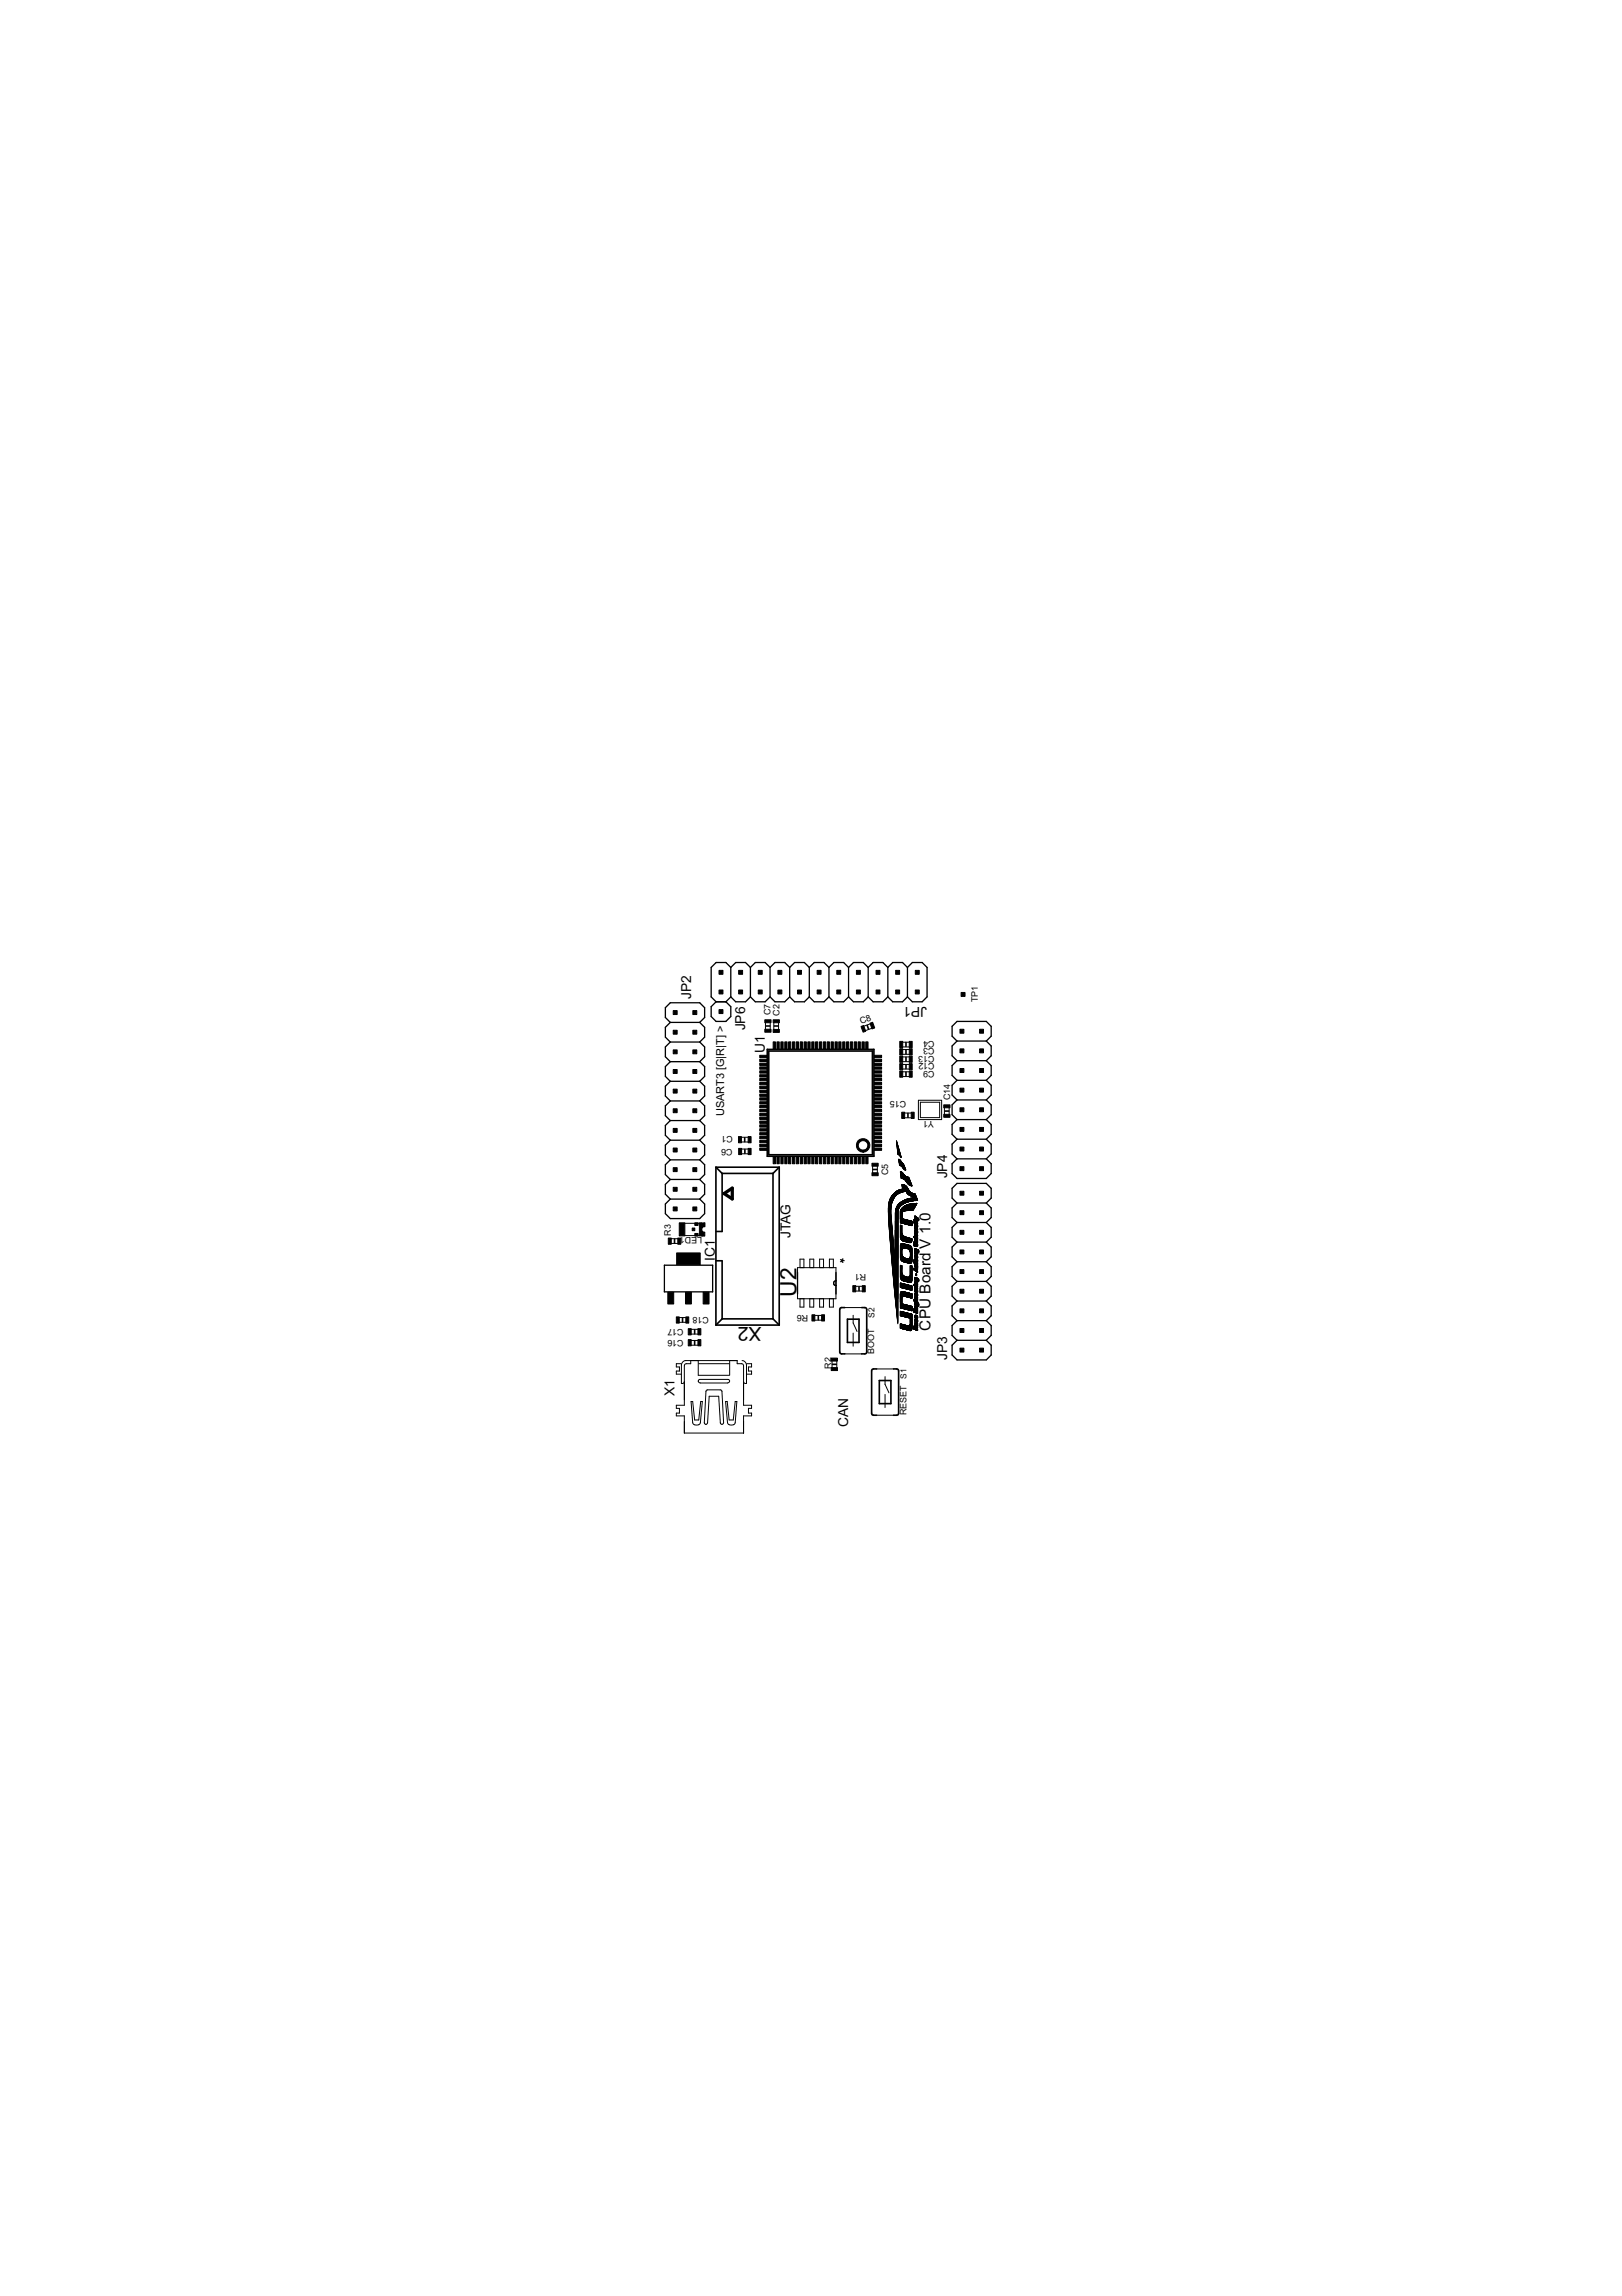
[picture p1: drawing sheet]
<svg xmlns="http://www.w3.org/2000/svg" width="210mm" height="297mm" viewBox="0 0 210 297" stroke-linecap="round" stroke-linejoin="round" font-family="sans-serif">
<defs><g id="words">
<text font-size="3.3" x="103.1" y="167.8" transform="rotate(-90 103.1 167.8)">U2</text>
<text font-size="2.8" x="98.5" y="171.6" transform="rotate(-180 98.5 171.6)">X2</text>
<text font-size="2.2" x="120.4" y="172.1" transform="rotate(-90 120.4 172.1)">CPU Board V 1.0</text>
<g font-size="2">
<text x="89.5" y="129.2" transform="rotate(-90 89.5 129.2)">JP2</text>
<text x="120" y="130.2" transform="rotate(-180 120 130.2)">JP1</text>
<text x="96.4" y="133.3" transform="rotate(-90 96.4 133.3)">JP6</text>
<text x="99" y="136.2" transform="rotate(-90 99 136.2)">U1</text>
<text x="122.6" y="152.5" transform="rotate(-90 122.6 152.5)">JP4</text>
<text x="102.3" y="160.2" transform="rotate(-90 102.3 160.2)">JTAG</text>
<text x="92.5" y="163.1" transform="rotate(-90 92.5 163.1)">IC1</text>
<text x="108" y="162.7" transform="rotate(90 108 162.7)">*</text>
<text x="122.6" y="175.9" transform="rotate(-90 122.6 175.9)">JP3</text>
<text x="87.3" y="180.7" transform="rotate(-90 87.3 180.7)">X1</text>
<text x="109.7" y="184.7" transform="rotate(-90 109.7 184.7)">CAN</text>
</g>
<text font-size="1.6" x="93.7" y="144.4" transform="rotate(-90 93.7 144.4)">USART3 [G|R|T] &gt;</text>
<g font-size="1.3">
<text x="99.7" y="131.4" transform="rotate(-90 99.7 131.4)">C7</text>
<text x="100.9" y="131.4" transform="rotate(-90 100.9 131.4)">C2</text>
<text x="126.6" y="129.6" transform="rotate(-90 126.6 129.6)">TP1</text>
<text x="111.4" y="132.5" transform="rotate(-20 111.4 132.5)">C8</text>
<text x="120.9" y="135.6" transform="rotate(-180 120.9 135.6)">C3</text>
<text x="120.9" y="136.6" transform="rotate(-180 120.9 136.6)">C13</text>
<text x="121" y="134.6" transform="rotate(-180 121 134.6)">C4</text>
<text x="121" y="137.5" transform="rotate(-180 121 137.5)">C12</text>
<text x="117.3" y="142.4" transform="rotate(-180 117.3 142.4)">C15</text>
<text x="121" y="138.5" transform="rotate(-180 121 138.5)">C9</text>
<text x="123" y="142.3" transform="rotate(-90 123 142.3)">C14</text>
<text x="94.8" y="148.6" transform="rotate(-180 94.8 148.6)">C6</text>
<text x="94.8" y="147" transform="rotate(-180 94.8 147)">C1</text>
<text x="120.9" y="145.1" transform="rotate(-180 120.9 145.1)">Y1</text>
<text x="115" y="152" transform="rotate(-90 115 152)">C5</text>
<text x="86.8" y="159.9" transform="rotate(-90 86.8 159.9)">R3</text>
<text x="90.9" y="160.1" transform="rotate(-180 90.9 160.1)">LED1</text>
<text x="112.1" y="164.9" transform="rotate(-180 112.1 164.9)">R1</text>
<text x="88.5" y="173.3" transform="rotate(-180 88.5 173.3)">C16</text>
<text x="88.5" y="171.9" transform="rotate(-180 88.5 171.9)">C17</text>
<text x="91.7" y="170.4" transform="rotate(-180 91.7 170.4)">C18</text>
<text x="104.6" y="170.1" transform="rotate(-180 104.6 170.1)">R6</text>
<text x="107.5" y="177.1" transform="rotate(-90 107.5 177.1)">R2</text>
<text x="113.1" y="175.2" transform="rotate(-90 113.1 175.2)">BOOT</text>
<text x="117.3" y="183.1" transform="rotate(-90 117.3 183.1)">RESET</text>
</g>
<g font-size="1.2">
<text x="113.2" y="170.5" transform="rotate(-90 113.2 170.5)">S2</text>
<text x="117.3" y="178.4" transform="rotate(-90 117.3 178.4)">S1</text>
</g>
</g></defs>
<g fill="none" stroke="#000" stroke-width=".21">
<path d="M99.1 132.7h.5M99.3 135.8h13.8v13.8h-13.8zM99.5 136h13.4v13.4h-13.4zM100.2 132.7h.5M112.2 132.7l.2 .4M117.2 134.9v.5M117.2 135.8v.5M117.2 136.8v.5M117.2 137.8v.5M117.2 138.7v.5M92.6 151h8.2M92.6 151v20.4"/>
<path d="M92.6 151l.9 .8M92.7 159.3h.7M93.5 151.8h6.5M93.5 151.8v7.5M96.4 147.2v.5M96.4 148.7v.5M100 151.8v18.8M100.8 151v20.4M100.8 151l-.8 .8M113 151.3h.5M117.5 144v.5M122.3 143.7h.5"/>
<path d="M87.3 160.3v.5M88.3 170.5v.5M89.9 172v.6M89.9 173.5v.5M92.6 171.4h8.2M92.7 163.1h.7M93.5 170.6h6.5M93.5 163.1v7.5M93.5 170.6l-.9 .8M100 170.6l.8 .8M105.9 170.2v.6M107.7 176.5h.5"/>
<path d="M109.3 169.2h-.5l-.1 .2v5.5l.1 .2 .5 .1M109.7 170.7h1.5v3h-1.5zM111.2 166.5v.5M111.5 169.2h.5l.2 .2v5.5l-.2 .2-.5 .1M113.4 177.1h-.5l-.1 .3v5.4l.1 .3h.5M113.8 178.6h1.5v3h-1.5zM115.6 177.1h.5l.2 .3v5.4l-.2 .3h-.5"/>
</g>
<g fill="#000" stroke="#000" stroke-width=".13">
<path d="M90.9 158.4h.2v.2l-.1 .1v-.2v.2l-.1-.1z" fill-rule="evenodd"/>
<path d="M111 147.6a.88 .88 0 0 1 1.5 .2 .88 .88 0 0 1-.8 1.3v-.3a.62 .62 0 0 1-.6-.8 .62 .62 0 0 1 1-.3 .62 .62 0 0 1-.2 1.1h-.2v.3a.89 .89 0 0 1-.8-.6 .89 .89 0 0 1 .1-.9z" fill-rule="evenodd"/>
</g>
<g fill="none" stroke="#000" stroke-width=".13">
<path d="M99.1 132.3v.9M99.7 132.3v.9M100.1 132.3v.9M100.8 132.3v.9M112.6 132.5l-.8 .3M112.8 133l-.8 .3M116.8 136.4h.9M116.8 135.8h.9M116.8 135.4h.9M116.8 134.8h.9M116.8 139.3h.9M116.8 138.7h.9"/>
<path d="M116.8 138.3h.9M116.8 137.7h.9M116.8 137.4h.9M116.8 136.7h.9M88.6 158.3h1.9M88.6 159.9h1.9M91.2 158.7a.39 .39 0 0 0-.4 .4 .39 .39 0 0 0 .4 .3M95.9 147.1h.9M95.9 147.7h.9M95.9 148.7h.9M95.9 149.3h.9M112.9 150.9v.8"/>
<path d="M113.5 150.9v.8M115 156.3v.5M115 156v1.4M115 155.7v2.4M115 155.6v2.9M115.1 155.4v3.7M115.1 155.3v4.3M115.1 155.2v4.7M115.2 155.1v5.4M115.2 155.1v5.6M115.3 155v6.3M115.3 154.9v6.7"/>
<path d="M115.3 157.1v4.9M115.3 154.9v1.6M115.3 154.8v1.2M115.3 157.5v4.8M115.4 157.8v5M115.4 154.8v1.1M115.4 154.7v1M115.4 158.3v4.7M115.4 158.5v5M115.4 154.7v.9M115.5 154.6v.9M115.5 159.1v4.6"/>
<path d="M115.5 159.3v4.9M115.5 154.6v.8M115.5 159.8v4.6M115.6 154.5l-.1 .8M115.6 154.5v.7M115.7 154.4v.7M115.7 154.4v.6M115.7 154.3v.7M115.8 154.3v.6M115.8 154.3v.5M115.9 154.2l-.1 .6M115.9 156.8v11.3"/>
<path d="M115.9 154.2v.5M115.9 156.7v11.6M115.9 156.4v12.3M116 154.2v.5M116 156.4v12.6M116 154.1v.5M116 156.3v13.1M116 147.6v.1M116 156.2v13.4M116 147.7l.1 .4M116.1 154.1l-.1 .5M116.1 156.1v13.9"/>
<path d="M116.1 147.8v.4M116.1 154.1v.4M116.1 156.1v14.1M116.1 147.9v.7M116.1 156v14.6M116.1 148v.8M116.1 156v14.9M116.2 148.1v1M116.2 154v.5M116.2 155.9v15.4M116.2 148.2v1.2M116.2 155.9v12.1"/>
<path d="M116.2 148.4v1M116.2 154v.4M116.2 155.8v.7M116.3 148.5v.9M116.3 154v.4M116.3 155.8v.7M116.3 148.6v.8M116.3 150v.1M116.3 155.7v.7M116.3 148.7l.1 .7M116.3 150l.1 .4M116.4 155.7l-.1 .6"/>
<path d="M116.4 148.8v.6M116.4 150v.5M116.4 153.9v.5M116.4 155.7v.5M116.4 148.9v.6M116.4 150v.8M116.4 153.9v.4M116.4 149.1v.4M116.4 150.1v.7M116.4 155.6v.5M116.5 149.1v.5M116.5 150.1v.7"/>
<path d="M116.5 153.9v.4M116.5 155.6v.5M116.5 149.3v.3M116.5 156.7v1M116.5 149.4v.2M116.5 151.6v.3M116.5 158.5v1.7M116.5 155.6v.4M116.5 156.5v1.7M116.6 149.5v.2M116.6 150.2v.6M116.6 151.6v.4"/>
<path d="M116.6 153.9v.4M116.6 155.6v.4M116.6 156.5v1.7M116.6 158.5v1.8M116.6 149.6v.1M116.6 151.6v.7M116.6 155.5v.5M116.6 150.3v.5M116.6 151.6v.9M116.6 156.4v1.8M116.6 158.5v1.9M116.6 150.3l.1 .6"/>
<path d="M116.6 158.5l.1 1.9M116.7 153.9v.3M116.7 155.5l-.1 .4M116.7 156.4v1.8M116.7 150.4v.5M116.7 151.6v.9M116.7 155.5v.4M116.7 158.5v1.9M116.7 151.7v.8M116.7 153.2v.2M116.7 158.5v2M116.7 155.4v.5"/>
<path d="M116.7 156.3v1.9M116.8 150.5v.5M116.8 151.7v.8M116.8 153.2v.3M116.8 153.9v.3M116.8 155.4v.5M116.8 156.3v.6M116.8 157.7v.5M116.8 159.7v.8M116.8 153.2v1M116.8 157.7v.6M116.8 155.4v.4"/>
<path d="M116.8 156.2v.6M116.8 150.5v.6M116.8 159.8v.7M116.9 150.5v.6M116.9 151.8v.7M116.9 153.3v.9M116.9 155.4v.4M116.9 156.2v.5M116.9 157.7v.6M116.9 159.8v.7M116.9 150.6v.6M116.9 159.9v.7"/>
<path d="M116.9 155.3v.5M116.9 156.1v.6M116.9 151.9v.6M116.9 155.3v.4M116.9 150.7l.1 .5M116.9 157.7l.1 .6M117 155.3l-.1 .4M117 150.8v.5M117 152v.5M117 153.3v.9M117 155.3v.4M117 156.1v.6"/>
<path d="M117 157.7v.6M117 159.9v.7M117 152v.6M117 157.8v.5M117 160v.6M117.1 150.9v.4M117.1 152v.6M117.1 153.3v.9M117.1 155.3v.4M117.1 156v.7M117.1 157.8v.5M117.1 160v.6"/>
<path d="M117.1 144h.8M117.1 144.6h.8M117.1 151v.3M117.1 152.1v.5M117.1 153.3v.8M117.1 151.1v.3M117.1 152.1v.6M117.1 153.4v.7M117.1 155.2v.4M117.1 156v.6M117.1 151.2v.2M117.1 152.1l.1 .6"/>
<path d="M117.2 156v.6M117.2 151.2v.2M117.2 152.1v.6M117.2 153.4v.7M117.2 155.2v.4M117.2 157.8v.5M117.2 151.3v.1M117.2 152.2v.6M117.2 157.8v.6M117.2 151.4h.1M117.2 155.9v.7M117.3 152.2v.7"/>
<path d="M117.3 153.5v.7M117.3 157.8v.6M117.3 155.2v.4M117.3 155.9v.7M117.3 152.3v.6M117.3 152.3v.7M117.3 153.5v.8M117.4 152.3v.7M117.4 153.6v.8M117.4 157.8v.6M117.4 155.1v.4M117.4 155.9v.7"/>
<path d="M117.4 152.3v.8M117.4 157.9v.5M117.4 152.3l.1 .8M117.4 153.7l.1 .8M117.4 157.9l.1 .5M117.5 152.3v.8M117.5 153.7v.8M117.5 155.1v.4M117.5 155.9v.7M117.5 157.9v.5M117.5 152.3v.9M117.5 153.8v.7"/>
<path d="M117.5 155.8v.8M117.5 157.9v.6M117.6 152.3v.9M117.6 153.9v.7M117.6 155.1v.4M117.6 157.9v.6M117.6 155.8v.8M117.6 154v.6M117.6 152.4v.9M117.7 152.5v.8M117.7 154.1v.5M117.7 155.1v.3"/>
<path d="M117.7 155.8v.8M117.7 157.9v.6M117.7 155v.4M117.7 152.6v.7M117.8 152.7v.7M117.8 154.2v.5M117.8 155.8v.8M117.8 157.9v.6M117.8 155v.4M117.8 152.8v.6M117.8 152.9v.5M117.9 153v.4"/>
<path d="M117.9 154.3v.4M117.9 155v.4M117.9 155.8v.8M117.9 158v.5M117.9 153.1v.3M117.9 155.7v.9M118 153.2v.2M118 154.3v.4M118 155v.4M118 155.7v.8M118 158v.6M118 153.3v.1"/>
<path d="M118 153.4h.1M118 154.4l.1 .4M118.1 154.4v.4M118.1 155v.4M118.1 155.7v.8M118.1 154.4v.5M118.2 154.4v.9M118.2 155.7v.8M118.2 157.8h.1M118.3 155.7l-.1 .8M118.3 157.8h.1M118.3 158.1v.1"/>
<path d="M118.3 160v.1M118.3 154.5v.8M118.3 155.7v.7M118.3 157.8v.1M118.3 157.8v.2M118.3 155.7v.6M118.4 154.5v.8M118.4 155.7v.5M118.4 157.3v.1M118.4 157.6v.1M118.4 157.8v.3M118.4 158.1v.1"/>
<path d="M118.4 158.4v.2M118.4 158.7v.1M118.4 158.9v.1M118.4 159.2v.2M118.4 159.5v.2M118.4 159.8v.2M118.4 160v.1M118.4 157.3v.2M118.4 158.1v.2M118.4 158.4v.3M118.4 158.7v.3M118.4 159.1v.4"/>
<path d="M118.4 155.7v.4M118.4 158.4v.6M118.5 154.6v.7M118.5 155.7v.3M118.5 157.4v.1M118.5 157.6v.1M118.5 157.8v.3M118.5 158.1v.2M118.5 158.4v.1M118.5 158.6v.1M118.5 158.8v.2M118.5 159.1v.4"/>
<path d="M118.5 159.6v.1M118.5 159.8v.1M118.5 158.4v.6M118.5 159.1v.2M118.5 159.3v.2M118.5 154.7v.6M118.5 157.9v.2M118.5 158.2v.1M118.5 158.9l.1 .2M118.5 159.1v.5M118.5 159.6v.3M118.6 155.7l-.1 .2"/>
<path d="M118.6 158.4l-.1 .3M118.6 154.8v.5M118.6 155.7v.2M118.6 157.4v.3M118.6 157.9v.2M118.6 158.2v.1M118.6 158.4v.3M118.6 158.9v.2M118.6 159.1v.5M118.6 159.7v.2M118.6 154.9v.4M118.6 155.7v.1"/>
<path d="M118.6 155.7h.1M118.6 155v.3M118.6 157.5v.2M118.6 158.4v.1M118.6 158.7h.1M118.6 159.3h.1M118.6 159.4v.2M118.7 155v.3M118.7 157.5v.2M118.7 157.9v.2M118.7 158.2v.1M118.7 158.4v.4"/>
<path d="M118.7 158.9v.2M118.7 159.2v.4M118.7 159.7v.2M118.7 155.2v.1M118.7 159v.1M118.7 158.2v.2M118.7 158.5v.3M118.7 159.8v.1M118.8 157.6v.1M118.8 157.9v.1M118.8 158.6v.1M118.8 159.3v.2"/>
<path d="M118.8 157.6v.3M118.8 157.9h.1M118.9 142.3h3v2.5h-3zM118.9 157.6v.3M118.9 157.7v.2M118.9 157.8h.1M119.1 142.6h2.5v2h-2.5zM122.2 143.3v.9M122.8 143.3v.9M86.8 160.9h.9M86.8 160.3h.9M87.9 170.5h.9"/>
<path d="M87.9 171.1h.9M88.1 176.4h-.6v.4h.4v.6h-.4v.4h.6M89.4 176.1v.3h-.7l-.1 .3v5.1h-1.1v.4h.4v.6h-.4v.4h1.1v2.2h7.6v-2.2h1.1v-.4h-.4v-.6h.4v-.4h-1.1v-5.1l-.1-.3h-.7v-.3M89.5 173.4h.8M89.5 174h.8M89.5 172.6h.8M89.5 172h.8M90.4 178.7h.1M90.4 176.1v1.8h4M90.4 176.4h4M90.5 178.5h3.7a.22 .22 0 0 1 .2 .3l-.3 .1h-3.6a.23 .23 0 0 1 0-.4zM91.4 179.9l.2-.1h1.6l.2 .1 .2 4.2a.21 .21 0 0 1-.2 .2 .21 .21 0 0 1-.2-.2l-.2-3.5h-1.2l-.2 3.5a.21 .21 0 0 1-.2 .2 .21 .21 0 0 1-.3-.2z"/>
<path d="M94.4 176.1v1.8M95.4 176h-6.6a.59 .59 0 0 0-.6 .6v2.4l.3-.1 .1-.1M96 176a.59 .59 0 0 1 .6 .6v2.4l-.3-.1-.1-.1M96.6 176.4h.7v.4h-.4v.6h.4v.4h-.7M103.2 164h5v4h-5zM103.5 164v-1.1h.5v1.1M103.5 168v1.1h.5v-1.1M104.8 164v-1.1h.5v1.1M104.8 168v1.1h.5v-1.1M105.5 170.2h.8M105.5 170.8h.8M106.1 164v-1.1h.5v1.1"/>
<path d="M106.1 168v1.1h.5v-1.1M107.3 164v-1.1h.5v1.1M107.3 168v1.1h.5v-1.1M107.7 176.1v.9M108.2 165.7a.31 .31 0 0 0-.3 .3 .31 .31 0 0 0 .3 .3M108.3 176.1v.9M109.3 169.2h2.2M109.3 175.2h2.2M110.4 170.2v1l.5 1.1M110.4 172.5v1.7M110.7 167h.9M110.7 166.4h.9"/>
<path d="M113.4 177.1h2.2M114.5 178.1v1l.5 1.1M115.5 160.1l.1 4.9M115.6 160.6v4.5M115.6 160.8v4.9M115.7 161.3v4.9M115.7 161.9v4.4M115.7 162.1v4.7M115.8 162.6v4.5M115.8 162.6v4.8M115.8 162.6v5.1M116.5 166v.5"/>
<path d="M116.5 167.4v1M116.5 169.7v.5M116.5 171.3v.5M116.5 163.7v1.7M116.5 166v.6M116.5 171.3v.6M116.5 161v1.9M116.5 167.2v2M116.6 161v1.9M116.6 163.7v1.7M116.6 166v.6M116.6 167.2v2"/>
<path d="M116.6 169.7v.5M116.6 171.3v.6M116.6 160.9v2.1M116.6 163.7v1.8M116.6 167.1v2.1M116.6 160.9l.1 2.2M116.6 163.7l.1 1.9M116.7 167.1v2.1M116.7 160.9v2.2M116.7 163.7v1.9M116.7 166v.6M116.7 169.7v.6"/>
<path d="M116.7 171.3v.6M116.7 166.1v.5M116.7 160.9v2.3M116.8 160.9v.7M116.8 162.4v.8M116.8 164.8v.8M116.8 166.1v.5M116.8 167.1v.8M116.8 168.7v.6M116.8 169.7v.6M116.8 171.3v.6M116.8 162.5v.7"/>
<path d="M116.8 164.9v.8M116.8 167.1v.7M116.8 171.4v.5M116.8 160.9v.6M116.9 160.9v.6M116.9 162.6v.6M116.9 165v.7M116.9 166.1v.5M116.9 167.1v.6M116.9 168.7v.6M116.9 169.7v.6M116.9 171.4v.5"/>
<path d="M116.9 162.7v.5M116.9 165.1v.6M116.9 169.8v.5M116.9 162.7l.1 .6M116.9 166.1l.1 .6M116.9 171.4l.1 .6M117 161v.5M117 162.7v.6M117 165.1v.6M117 166.1v.6M117 167.1v.6M117 168.8v.5"/>
<path d="M117 169.8v.5M117 171.4v.6M117.1 161v.4M117.1 162.8v.5M117.1 165.1v.6M117.1 166.1v.6M117.1 167.2v.5M117.1 168.8v.5M117.1 169.8v.5M117.1 171.4v.6M117.1 161v.5M117.1 165.1v.7"/>
<path d="M117.1 168.8v.6M117.1 165.2v.6M117.1 169.8v.6M117.1 160l.1 .6M117.1 165.2l.1 .6M117.1 166.2v.5M117.1 171.4l.1 .6M117.2 160v.6M117.2 161v.5M117.2 162.8v.5M117.2 165.2v.6M117.2 166.2v.5"/>
<path d="M117.2 167.2v.5M117.2 168.8v.6M117.2 169.8v.6M117.2 171.4v.6M117.2 160.1v.6M117.2 171.5v.5M117.3 160.1v.6M117.3 161v.5M117.3 162.8v.5M117.3 165.2v.6M117.3 166.2v.6M117.3 167.2v.6"/>
<path d="M117.3 168.8v.6M117.3 169.8v.6M117.3 171.5v.5M117.3 169.9v.5M117.4 160.1v.6M117.4 161v.5M117.4 162.8v.6M117.4 165.2v.6M117.4 166.2v.6M117.4 167.2v.6M117.4 168.8v.6M117.4 169.9v.5"/>
<path d="M117.4 171.5v.6M117.4 168.9v.5M117.4 162.9v.5M117.4 168.9l.1 .5M117.4 169.9l.1 .6M117.5 160.1v.6M117.5 161.1v.4M117.5 162.9v.5M117.5 165.2v.6M117.5 166.2v.6M117.5 167.3v.5M117.5 168.9v.5"/>
<path d="M117.5 169.9v.6M117.5 171.5v.6M117.5 161.1v.5M117.5 165.2v.7M117.5 168.9v.6M117.6 160.1v.6M117.6 161.1v.5M117.6 165.2v.7M117.6 166.3v.5M117.6 167.3v.5M117.6 168.9v.6M117.6 169.9v.6"/>
<path d="M117.6 171.5v.6M117.6 162.9v.5M117.6 160.2v.5M117.6 167.3v.6M117.6 161.1v.6M117.6 162.8v.6M117.7 160.2v.6M117.7 161.1v.6M117.7 162.8v.6M117.7 165.2v.7M117.7 166.3v.5M117.7 167.3v.6"/>
<path d="M117.7 168.9v.6M117.7 169.9v.6M117.7 171.5v.6M117.7 161.1v.7M117.7 166.3v.6M117.7 171.4v.7M117.7 165.1v.8M117.8 160.2v.6M117.8 161.1v.8M117.8 166.3v.6M117.8 167.3v.6M117.8 169v.5"/>
<path d="M117.8 170v.5M117.8 162.6v.8M117.8 165v.9M117.8 171.3v.8M117.8 161.2v.8M117.8 162.5v.9M117.8 163.7v2.2M117.8 170v2.1M117.8 161.2v2.2M117.9 160.2v.5M117.9 161.2v2.2M117.9 163.7v2.2"/>
<path d="M117.9 166.3v.6M117.9 167.3v.6M117.9 169v.5M117.9 170v2.1M117.9 167.4v.5M117.9 161.3v2.1M117.9 169v.6M117.9 160.3v.4M117.9 163.8v2.1M118 160.3v.4M118 161.3v2M118 163.8v2"/>
<path d="M118 166.3v.6M118 167.4v.5M118 169v.6M118 170v2.1M118 161.4v1.9M118 166.4v.5M118 170v2M118 160.3v.3M118 160.3v.2M118 161.5v1.7M118 163.8v1.9M118 167.4v.6"/>
<path d="M118 170v1.9M118.3 160.7v.1M118.3 161v.2M118.3 163v.2M118.3 163.2v.2M118.3 164.1v.2M118.3 166.2v.1M118.3 168.1v.2M118.3 169.3v.5M118.3 171.6v.4M118.3 160.7v.2M118.3 163.3v.1"/>
<path d="M118.3 171.5v.5M118.3 168.2v.1M118.3 169.4v.4M118.4 160.7v.2M118.4 161v.2M118.4 163v.2M118.4 163.3v.1M118.4 164.1v.3M118.4 169.6v.2M118.4 171.5v.2M118.4 171.8v.2M118.4 160.3v.1"/>
<path d="M118.4 160.5v.1M118.4 161.5v.2M118.4 161.7v.2M118.4 162v.1M118.4 162.1v.1M118.4 162.5v.1M118.4 162.9v.1M118.4 163.6v.2M118.4 165.2v.2M118.4 165.5v.1M118.4 165.8v.1M118.4 166v.1"/>
<path d="M118.4 166.2v.1M118.4 166.4v.1M118.4 166.5v.2M118.4 166.9v.1M118.4 167.3v.2M118.4 167.8v.1M118.4 168v.1M118.4 168.2v.1M118.4 168.4v.2M118.4 168.6v.1M118.4 169v.1M118.4 169.2v.1"/>
<path d="M118.4 170.2v.2M118.4 170.7v.2M118.4 171.2v.2M118.4 160.3v.3M118.4 161.1v.1M118.4 161.5v.4M118.4 161.9v.4M118.4 162.4v.3M118.4 162.9v.3M118.4 163.6v.3M118.4 165.3v.3M118.4 165.8v.3"/>
<path d="M118.4 166.4v.3M118.4 166.8v.3M118.4 167.3v.3M118.4 167.7v.4M118.4 168.6v.2M118.4 168.9v.2M118.4 170.2v.3M118.4 170.6v.3M118.4 171.1v.3M118.4 171.6v.1M118.4 171.9v.1M118.4 160v.2"/>
<path d="M118.4 160.3v.4M118.4 161.5v.8M118.4 162.8v.4M118.4 165.3v.4M118.4 166.2v.5M118.4 166.8v.4M118.4 168.2v.2M118.4 168.4v.4M118.4 168.9v.4M118.4 171.1v.4M118.4 171.6v.4M118.4 169.4v.4"/>
<path d="M118.4 170.6v.4M118.5 160v.2M118.5 160.3v.4M118.5 160.7v.2M118.5 161.1v.1M118.5 161.6v.4M118.5 162v.3M118.5 162.4v.4M118.5 162.8v.4M118.5 163.3v.1M118.5 163.6v.3M118.5 164.1v.1"/>
<path d="M118.5 164.3v.1M118.5 165.3v.4M118.5 165.8v.4M118.5 166.2v.2M118.5 166.4v.3M118.5 166.8v.4M118.5 167.3v.3M118.5 167.7v.4M118.5 168.2v.2M118.5 168.4v.4M118.5 168.9v.4M118.5 169.4v.4"/>
<path d="M118.5 170.2v.3M118.5 170.6v.4M118.5 171.1v.4M118.5 171.6v.4M118.5 160.8v.1M118.5 161.6v.7M118.5 162.4v.1M118.5 162.6v.2M118.5 163.3v.2M118.5 163.6v.1M118.5 163.8v.1M118.5 164.3v.2"/>
<path d="M118.5 166.5v.2M118.5 166.8v.1M118.5 167v.2M118.5 167.3v.1M118.5 167.5v.2M118.5 168.4v.5M118.5 170.2v.1M118.5 170.4v.2M118.5 170.6v.2M118.5 170.8v.2M118.5 171.1v.2M118.5 171.3v.2"/>
<path d="M118.5 164.8v.2M118.5 160l.1 .2M118.5 160.3v.1M118.5 160.5v.2M118.5 161.1v.2M118.5 161.6v.1M118.5 161.8v.2M118.5 162.1v.2M118.5 162.8v.2M118.5 163.1l.1 .2M118.5 163.3l.1 .2M118.5 163.6l.1 .3"/>
<path d="M118.5 164.1l.1 .4M118.5 165.3v.2M118.5 165.6l.1 .1M118.5 165.8v.1M118.5 166v.2M118.5 166.3v.1M118.5 166.6v.1M118.5 167.3l.1 .4M118.5 167.7v.2M118.5 168v.1M118.5 168.2l.1 .2M118.5 168.5v.1"/>
<path d="M118.5 168.7v.2M118.5 168.9v.2M118.5 169.2l.1 .2M118.5 170.2v.4M118.5 170.9l.1 .2M118.5 171.1l.1 .4M118.6 171.7l-.1 .4M118.6 160.1v.1M118.6 160.3v.1M118.6 160.5v.2M118.6 160.8v.2M118.6 161.1v.2"/>
<path d="M118.6 161.6v.2M118.6 161.9v.1M118.6 162.2v.1M118.6 162.4v.1M118.6 162.7v.1M118.6 162.9v.1M118.6 163.1v.2M118.6 163.3v.2M118.6 163.6v.4M118.6 164.1v.4M118.6 164.8v.2M118.6 165.3v.2"/>
<path d="M118.6 165.6v.1M118.6 165.8v.1M118.6 166v.2M118.6 166.3v.1M118.6 166.6v.1M118.6 166.8v.4M118.6 167.3v.4M118.6 167.8v.1M118.6 168v.2M118.6 168.3v.1M118.6 168.5v.1M118.6 168.7v.2"/>
<path d="M118.6 169v.1M118.6 169.2v.2M118.6 169.7v.2M118.6 170.2v.4M118.6 170.9v.2M118.6 171.1v.4M118.6 171.7v.2M118.6 171.9v.2M118.6 160.3v.2M118.6 166.1v.1M118.6 166.6v.2M118.6 168.5v.2"/>
<path d="M118.6 171.1v.5M118.6 170.7v.1M118.6 171.6v.3M118.6 160.6v.1M118.6 160.8v.5M118.6 161.6v.4M118.6 162.4v.2M118.6 163.4v.1M118.6 163.6v.1M118.6 163.9v.1M118.6 165.3v.4M118.6 165.8v.2"/>
<path d="M118.6 167h.1M118.6 167.1v.1M118.6 167.4v.1M118.6 167.6v.1M118.6 168.5v.4M118.6 169.5v.4M118.6 170.3h.1M118.6 170.5v.1M118.6 171.2v.1M118.6 171.4v.2M118.6 171.6v.2M118.7 160.1v.2"/>
<path d="M118.7 160.3v.2M118.7 160.6v.1M118.7 160.8v.5M118.7 161.6v.4M118.7 162.2v.1M118.7 162.4v.4M118.7 162.9v.4M118.7 163.4v.1M118.7 163.6v.4M118.7 165.4v.3M118.7 165.8v.2M118.7 166.1v.1"/>
<path d="M118.7 166.3v.2M118.7 166.6v.2M118.7 166.8v.4M118.7 167.3v.4M118.7 167.8v.2M118.7 168v.2M118.7 168.3v.1M118.7 168.5v.4M118.7 169v.1M118.7 169.2v.2M118.7 169.5v.4M118.7 170.2v.4"/>
<path d="M118.7 170.7v.4M118.7 171.2v.4M118.7 171.6v.2M118.7 171.9v.2M118.7 164.1v.5M118.7 160.9v.4M118.7 162.5v.3M118.7 164.1v.1M118.7 164.4v.2M118.7 166.9v.3M118.7 168.1v.1M118.7 172v.1"/>
<path d="M118.7 160.9v.3M118.7 162.2v.2M118.7 163.4v.2M118.7 167.4v.3M118.7 169v.2M118.7 170.3v.3M118.7 170.7v.3M118.8 161v.2M118.8 161.7v.1M118.8 162v.1M118.8 162.6v.1M118.8 163v.1"/>
<path d="M118.8 163.9v.1M118.8 165.4v.1M118.8 165.7v.1M118.8 167v.1M118.8 167.5v.1M118.8 168.6v.1M118.8 168.9v.1M118.8 170.4v.1M118.8 170.8v.2M118.8 171.4v.1M118.8 161.7v.4M118.8 165.4v.4"/>
<path d="M118.8 168.6v.4M118.9 161.7v.4M118.9 165.4v.4M118.9 168.6v.4M118.9 161.8v.3M118.9 165.5v.3M118.9 168.7v.2M118.9 161.9h.1M118.9 165.6v.1M118.9 168.8h.1M89.4 181.3h.2l.3 2.4h.5l.3-2.4h.2l-.3 2.8a.56 .56 0 0 1-1 0zM91.4 184.3h.1"/>
<path d="M93.9 181.3h.2l.3 2.4h.5l.2-2.4h.3l-.3 2.8a.56 .56 0 0 1-1 0zM113.4 183.1h2.2M114.5 180.4v1.7"/>
</g>
<g fill="none" stroke="#000" stroke-width=".17">
<path d="M86.7 132.3l-.6-.7v-1.2l.6-.7h3.9l.6 .7v1.2l-.6 .7M86.7 132.3l-.6 .6v1.3l.6 .6M86.7 134.8l-.6 .6v1.3l.6 .7M86.7 137.4l-.6 .6v1.3l.6 .6M86.7 139.9l-.6 .6v1.3l.6 .6M86.7 132.3h3.9M86.7 134.8h3.9M86.7 137.4h3.9M86.7 139.9h3.9M90.6 132.3l.6 .6v1.3l-.6 .6M90.6 134.8l.6 .6v1.3l-.6 .7M90.6 137.4l.6 .6v1.3l-.6 .6"/>
<path d="M90.6 139.9l.6 .6v1.3l-.6 .6M92.7 129.6h1.2M92.7 129.6l-.7 .6v1.3l.7 .6h1.2l.7-.6v-1.3l-.7-.6M94.6 125.2l-.7-.7h-1.2l-.7 .7v3.8l.7 .6M94.6 125.2l.6-.7h1.3l.6 .7M94.6 129l.6 .6h1.3l.6-.6M94.6 125.2v3.8M94.6 129l-.7 .6M97.1 125.2l.6-.7h1.3l.7 .7M97.1 129l.6 .6h1.3l.7-.6M97.1 125.2v3.8M99.7 125.2l.6-.7h1.3l.6 .7"/>
<path d="M99.7 129l.6 .6h1.3l.6-.6M99.7 125.2v3.8M102.2 125.2l.6-.7h1.3l.6 .7M102.2 129l.6 .6h1.3l.6-.6M102.2 125.2v3.8M104.7 125.2l.7-.7h1.2l.7 .7M104.7 129l.7 .6h1.2l.7-.6M104.7 125.2v3.8M107.3 125.2l.6-.7h1.3l.6 .7M107.3 129l.6 .6h1.3l.6-.6M107.3 125.2v3.8M109.8 125.2l.6-.7h1.3l.7 .7"/>
<path d="M109.8 129l.6 .6h1.3l.7-.6M109.8 125.2v3.8M112.4 125.2l.6-.7h1.3l.6 .7M112.4 129l.6 .6h1.3l.6-.6M112.4 125.2v3.8M114.9 125.2l.6-.7h1.3l.6 .7M114.9 129l.6 .6h1.3l.6-.6M114.9 125.2v3.8M117.4 125.2l.7-.7h1.2l.7 .7v3.8l-.7 .6h-1.2l-.7-.6M117.4 125.2v3.8M123.8 134.7l-.6-.7v-1.2l.6-.7h3.8l.7 .7v1.2l-.7 .7M123.8 134.7l-.6 .6v1.3l.6 .6"/>
<path d="M123.8 137.2l-.6 .7v1.2l.6 .7M123.8 139.8l-.6 .6v1.3l.6 .6M123.8 139.8h3.8M123.8 137.2h3.8M123.8 134.7h3.8M127.6 139.8l.7 .6v1.3l-.7 .6M127.6 137.2l.7 .7v1.2l-.7 .7M127.6 134.7l.7 .6v1.3l-.7 .6M86.7 142.4l-.6 .7v1.2l.6 .7M86.7 145l-.6 .6v1.3l.6 .6M86.7 147.5l-.6 .6v1.3l.6 .7M86.7 150.1l-.6 .6v1.3l.6 .6"/>
<path d="M86.7 152.6l-.6 .6v1.3l.6 .6M86.7 155.1l-.6 .7v1.2l.6 .6h3.9l.6-.6v-1.2l-.6-.7M86.7 142.4h3.9M86.7 145h3.9M86.7 147.5h3.9M86.7 150.1h3.9M86.7 152.6h3.9M86.7 155.1h3.9M90.6 142.4l.6 .7v1.2l-.6 .7M90.6 145l.6 .6v1.3l-.6 .6M90.6 147.5l.6 .6v1.3l-.6 .7M90.6 150.1l.6 .6v1.3l-.6 .6"/>
<path d="M90.6 152.6l.6 .6v1.3l-.6 .6M123.8 155.6l-.6-.6v-1.3l.6-.6h3.8l.7 .6v1.3l-.7 .6M123.8 155.6l-.6 .7v1.2l.6 .7M123.8 158.2l-.6 .6v1.3l.6 .6M123.8 149.9l-.6 .7v1.2l.6 .7h3.8l.7-.7v-1.2l-.7-.7M123.8 142.3l-.6 .6v1.3l.6 .6M123.8 144.8l-.6 .7v1.2l.6 .7M123.8 147.4l-.6 .6v1.3l.6 .6M123.8 149.9h3.8M123.8 147.4h3.8M123.8 144.8h3.8M123.8 142.3h3.8"/>
<path d="M123.8 158.2h3.8M123.8 155.6h3.8M127.6 147.4l.7 .6v1.3l-.7 .6M127.6 144.8l.7 .7v1.2l-.7 .7M127.6 142.3l.7 .6v1.3l-.7 .6M127.6 155.6l.7 .7v1.2l-.7 .7M127.6 158.2l.7 .6v1.3l-.7 .6M86 163.7h6.2v3.4h-6.2zM103.2 164.6v2.8M108.2 165.7a.31 .31 0 0 0-.3 .3 .31 .31 0 0 0 .3 .3M108.2 164.6v2.8M123.8 160.7l-.6 .6v1.3l.6 .6"/>
<path d="M123.8 163.2l-.6 .7v1.2l.6 .7M123.8 165.8l-.6 .6v1.3l.6 .6M123.8 168.3l-.6 .7v1.2l.6 .7M123.8 170.9l-.6 .6v1.3l.6 .6M123.8 173.4l-.6 .6v1.3l.6 .6h3.8l.7-.6v-1.3l-.7-.6M123.8 173.4h3.8M123.8 170.9h3.8M123.8 168.3h3.8M123.8 165.8h3.8M123.8 163.2h3.8M123.8 160.7h3.8M127.6 160.7l.7 .6v1.3l-.7 .6"/>
<path d="M127.6 163.2l.7 .7v1.2l-.7 .7M127.6 165.8l.7 .6v1.3l-.7 .6M127.6 168.3l.7 .7v1.2l-.7 .7M127.6 170.9l.7 .6v1.3l-.7 .6"/>
</g>
<path d="M93.7 154.4l1.1-.7v1.4z" fill="none" stroke="#000" stroke-width=".42"/>
<g fill="#000" stroke="#000" stroke-width=".13">
<path d="M87.1 130.7h.5v.6h-.5zM87.1 133.3h.5v.5h-.5zM87.1 135.8h.5v.5h-.5zM87.1 138.4h.5v.5h-.5zM89.7 130.7h.5v.6h-.5zM89.7 133.3h.5v.5h-.5zM89.7 135.8h.5v.5h-.5zM89.7 138.4h.5v.5h-.5zM93 128.1h.6v.5h-.6zM93 125.5h.6v.5h-.6zM93 130.6h.6v.5h-.6zM95.6 128.1h.5v.5h-.5z"/>
<path d="M95.6 125.5h.5v.5h-.5zM98.1 128.1h.5v.5h-.5zM98.1 125.5h.5v.5h-.5zM98.3 136.5h1v.3h-1zM98.3 137h1v.3h-1zM98.3 137.5h1v.3h-1zM98.3 138h1v.3h-1zM98.3 138.5h1v.3h-1zM98.3 139h1v.3h-1zM98.3 139.5h1v.3h-1zM99 131.9h.8v.4h-.8zM99 133.2h.8v.3h-.8z"/>
<path d="M100.1 134.8h.3v.9h-.3zM100.1 131.9h.8v.4h-.8zM100.1 133.2h.8v.4h-.8zM100.5 134.8h.3v.9h-.3zM100.7 128.1h.5v.5h-.5zM100.7 125.5h.5v.5h-.5zM101 134.8h.3v.9h-.3zM101.6 134.8h.3v.9h-.3zM102 134.8h.3v.9h-.3zM102.6 134.8h.2v.9h-.2zM103 134.8h.3v.9h-.3zM103.2 128.1h.5v.5h-.5z"/>
<path d="M103.2 125.5h.5v.5h-.5zM103.5 134.8h.3v.9h-.3zM104.1 134.8h.3v.9h-.3zM104.5 134.8h.3v.9h-.3zM105.1 134.8h.2v.9h-.2zM105.5 134.8h.3v.9h-.3zM105.7 128.1h.6v.5h-.6zM105.7 125.5h.6v.5h-.6zM106 134.8h.3v.9h-.3zM106.6 134.8h.2v.9h-.2zM107 134.8h.3v.9h-.3zM107.5 134.8h.3v.9h-.3z"/>
<path d="M108.1 134.8h.3v.9h-.3zM108.3 128.1h.5v.5h-.5zM108.3 125.5h.5v.5h-.5zM108.5 134.8h.3v.9h-.3zM109.1 134.8h.2v.9h-.2zM109.5 134.8h.3v.9h-.3zM110 134.8h.3v.9h-.3zM110.6 134.8h.2v.9h-.2zM110.8 128.1h.5v.5h-.5zM110.8 125.5h.5v.5h-.5zM111 134.8h.3v.9h-.3zM111.5 134.8h.3v.9h-.3z"/>
<path d="M112 134.8h.3v.9h-.3zM111.4 132.8l.4-.1 .2 .7-.3 .1zM113.2 139.5h.9v.3h-.9zM113.2 139h.9v.3h-.9zM113.2 138.5h.9v.3h-.9zM113.2 138h.9v.3h-.9zM113.2 137.5h.9v.3h-.9zM113.2 137h.9v.3h-.9zM113.2 136.5h.9v.3h-.9zM112.6 132.4l.3-.2 .3 .8-.4 .1zM113.4 128.1h.5v.5h-.5zM113.4 125.5h.5v.5h-.5z"/>
<path d="M115.9 128.1h.5v.5h-.5zM115.9 125.5h.5v.5h-.5zM116.4 135.7h.4v.8h-.4zM116.4 134.7h.4v.8h-.4zM116.4 138.6h.4v.8h-.4zM116.4 137.6h.4v.8h-.4zM116.4 136.6h.4v.8h-.4zM117.7 135.7h.3v.8h-.3zM117.7 134.7h.3v.8h-.3zM117.7 138.6h.3v.8h-.3zM117.7 137.6h.3v.8h-.3zM117.7 136.6h.3v.8h-.3z"/>
<path d="M118.4 125.5h.6v.5h-.6zM118.4 128.1h.6v.5h-.6zM124.2 138.2h.5v.5h-.5zM124.2 135.7h.5v.5h-.5zM124.2 133.2h.5v.5h-.5zM124.4 128.4h.5v.5h-.5zM126.8 138.2h.5v.5h-.5zM126.8 135.7h.5v.5h-.5zM126.8 133.2h.5v.5h-.5zM87.1 140.9h.5v.5h-.5zM87.1 143.4h.5v.6h-.5zM87.1 146h.5v.5h-.5z"/>
<path d="M87.1 148.5h.5v.5h-.5zM87.1 151.1h.5v.5h-.5zM87.1 153.6h.5v.5h-.5zM87.1 156.1h.5v.6h-.5zM87.9 158.2h.7v1.7h-.7zM89.6 158.9h.3v.3h-.3zM89.7 140.9h.5v.5h-.5zM89.7 143.4h.5v.6h-.5zM89.7 146h.5v.5h-.5zM89.7 148.5h.5v.5h-.5zM89.7 151.1h.5v.5h-.5zM89.7 153.6h.5v.5h-.5z"/>
<path d="M89.7 156.1h.5v.6h-.5zM89.9 158.2h.4v.3h-.4zM89.9 159.6h.4v.3h-.4zM90.5 158.2h.3v1.7h-.3zM90.8 158.2h.3v.2h-.3zM90.8 158.4h.1v.4h-.1zM90.8 159.3h.1v.6h-.1zM90.8 158.6h.2v.1h-.2zM90.9 159.4h.3v.5h-.3zM91.1 158.2h.1v.5h-.1zM95.6 147h.3v.8h-.3zM95.6 148.6h.4v.8h-.4z"/>
<path d="M96.8 147h.4v.8h-.4zM96.8 148.6h.4v.8h-.4zM98.3 140h1v.3h-1zM98.3 140.5h1v.3h-1zM98.3 141h1v.3h-1zM98.3 141.5h1v.3h-1zM98.3 142h1v.3h-1zM98.3 142.5h1v.3h-1zM98.3 143h1v.3h-1zM98.3 143.5h1v.3h-1zM98.3 144h1v.3h-1zM98.3 144.5h1v.3h-1z"/>
<path d="M98.3 145h1v.3h-1zM98.3 145.5h1v.3h-1zM98.3 146h1v.3h-1zM98.3 146.5h1v.3h-1zM98.3 147h1v.3h-1zM98.3 147.5h1v.3h-1zM98.3 148h1v.3h-1zM98.3 148.5h1v.3h-1zM100.1 149.6h.3v1h-.3zM100.5 149.6h.3v1h-.3zM101 149.6h.3v1h-.3zM101.6 149.6h.3v1h-.3z"/>
<path d="M102 149.6h.3v1h-.3zM102.6 149.6h.2v1h-.2zM103 149.6h.3v1h-.3zM103.5 149.6h.3v1h-.3zM104.1 149.6h.3v1h-.3zM104.5 149.6h.3v1h-.3zM105.1 149.6h.2v1h-.2zM105.5 149.6h.3v1h-.3zM106 149.6h.3v1h-.3zM106.6 149.6h.2v1h-.2zM107 149.6h.3v1h-.3zM107.5 149.6h.3v1h-.3z"/>
<path d="M108.1 149.6h.3v1h-.3zM108.5 149.6h.3v1h-.3zM109.1 149.6h.2v1h-.2zM109.5 149.6h.3v1h-.3zM110 149.6h.3v1h-.3zM110.6 149.6h.2v1h-.2zM111 149.6h.3v1h-.3zM111.5 149.6h.3v1h-.3zM112 149.6h.3v1h-.3zM112.8 151.7h.8v.4h-.8zM112.8 150.5h.8v.4h-.8zM113.2 148.5h.9v.3h-.9z"/>
<path d="M113.2 148h.9v.3h-.9zM113.2 147.5h.9v.3h-.9zM113.2 147h.9v.3h-.9zM113.2 146.5h.9v.3h-.9zM113.2 146h.9v.3h-.9zM113.2 145.5h.9v.3h-.9zM113.2 145h.9v.3h-.9zM113.2 144.5h.9v.3h-.9zM113.2 144h.9v.3h-.9zM113.2 143.5h.9v.3h-.9zM113.2 143h.9v.3h-.9zM113.2 142.5h.9v.3h-.9z"/>
<path d="M113.2 142h.9v.3h-.9zM113.2 141.5h.9v.3h-.9zM113.2 141h.9v.3h-.9zM113.2 140.5h.9v.3h-.9zM113.2 140h.9v.3h-.9zM116.7 143.9h.4v.8h-.4zM117.9 143.9h.4v.8h-.4zM122.1 142.9h.8v.4h-.8zM122.1 144.2h.8v.3h-.8zM124.2 150.9h.5v.5h-.5zM124.2 148.4h.5v.5h-.5zM124.2 145.9h.5v.5h-.5z"/>
<path d="M124.2 143.3h.5v.5h-.5zM124.2 140.8h.5v.5h-.5zM124.2 159.2h.5v.5h-.5zM124.2 156.6h.5v.5h-.5zM124.2 154.1h.5v.5h-.5zM126.8 150.9h.5v.5h-.5zM126.8 148.4h.5v.5h-.5zM126.8 145.9h.5v.5h-.5zM126.8 143.3h.5v.5h-.5zM126.8 140.8h.5v.5h-.5zM126.8 159.2h.5v.5h-.5zM126.8 156.6h.5v.5h-.5z"/>
<path d="M126.8 154.1h.5v.5h-.5zM86.4 167.2h.8v1.5h-.8zM86.5 160.2h.4v.8h-.4zM87.5 170.4h.4v.8h-.4zM87.6 162.1h3v1.5h-3zM87.7 160.2h.4v.8h-.4zM88.7 167.2h.8v1.5h-.8zM88.8 170.4h.3v.8h-.3zM89.1 173.3h.4v.8h-.4zM89.1 171.9h.4v.8h-.4zM90.3 173.3h.4v.8h-.4zM90.3 171.9h.4v.8h-.4z"/>
<path d="M91 167.2h.8v1.5h-.8zM105.1 170.1h.4v.8h-.4zM106.3 170.1h.4v.8h-.4zM107.6 176.9h.8v.4h-.8zM107.6 175.7h.8v.4h-.8zM110.4 166.3h.3v.8h-.3zM111.6 166.3h.4v.8h-.4zM124.2 174.4h.5v.5h-.5zM124.2 171.9h.5v.5h-.5zM124.2 169.3h.5v.5h-.5zM124.2 166.8h.5v.5h-.5zM124.2 164.3h.5v.5h-.5z"/>
<path d="M124.2 161.7h.5v.5h-.5zM126.8 174.4h.5v.5h-.5zM126.8 171.9h.5v.5h-.5zM126.8 169.3h.5v.5h-.5zM126.8 166.8h.5v.5h-.5zM126.8 164.3h.5v.5h-.5zM126.8 161.7h.5v.5h-.5z"/>
</g>
<use href="#words"/>
</svg>
